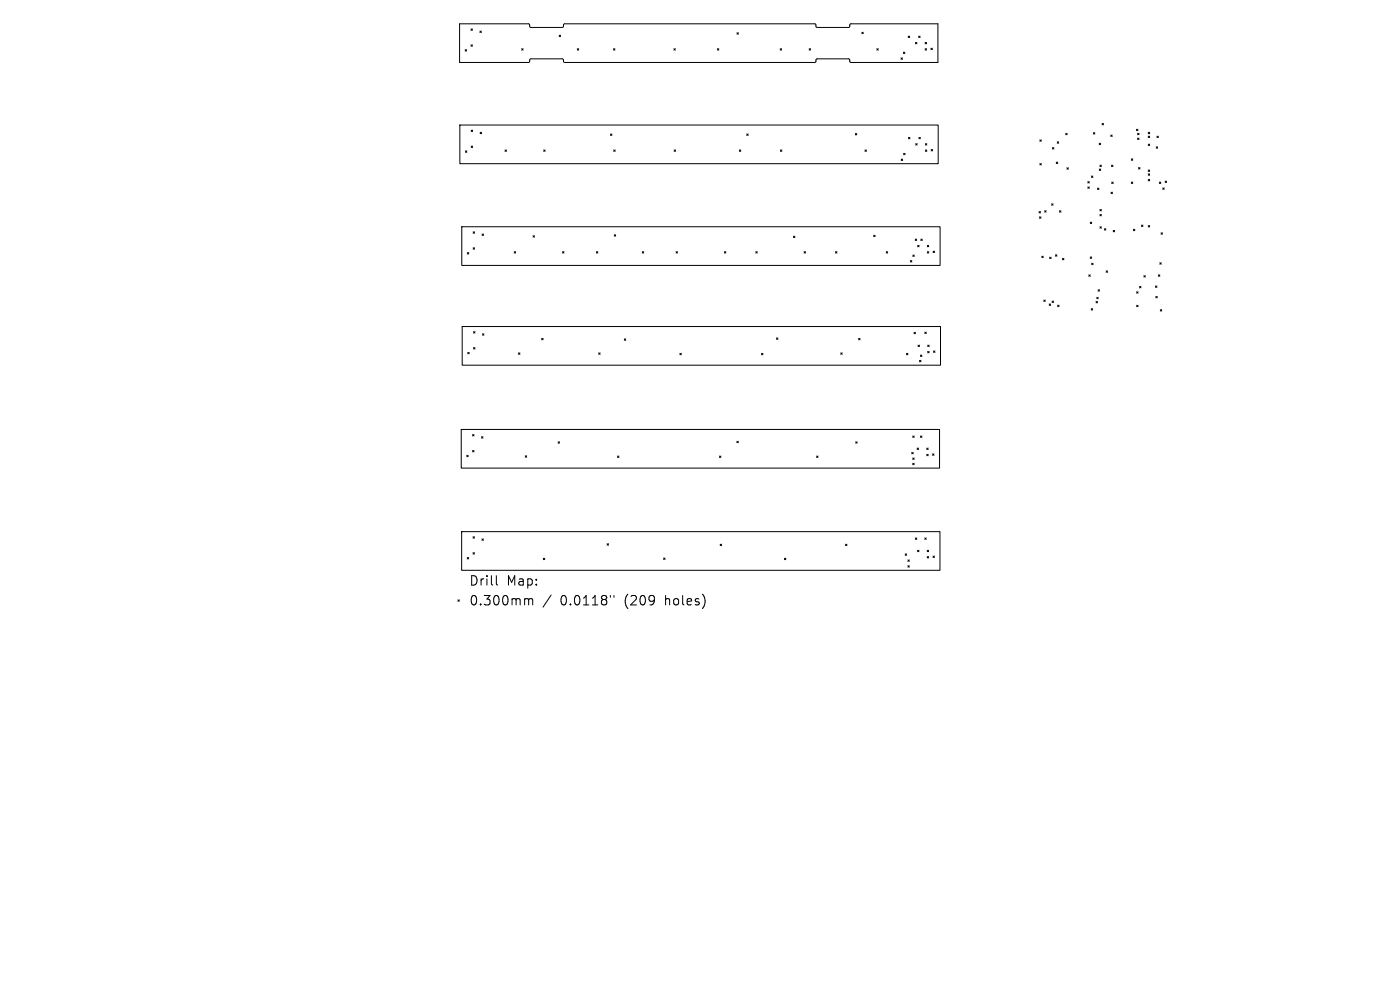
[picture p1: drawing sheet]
<svg xmlns="http://www.w3.org/2000/svg" width="297mm" height="210mm" viewBox="0 0 297 210" stroke-linecap="round" stroke-linejoin="round" font-family="sans-serif">
<defs><g id="words">
<g font-size="2.8">
<text x="99.5" y="124.5">Drill</text>
<text x="107.5" y="124.5">Map:</text>
<text x="99.5" y="128.7">0.300mm</text>
<text x="118.9" y="128.7">0.0118&quot;</text>
<text x="132.6" y="128.7">(209</text>
<text x="141.4" y="128.7">holes)</text>
</g>
</g></defs>
<g fill="none" stroke="#000" stroke-width=".21">
<path d="M97.5 5.1h14.6l.2 .1 .1 .5 .2 .1h6.7l.2-.1 .1-.5 .2-.1h53l.2 .1 .1 .5 .3 .1h6.6l.2-.1 .1-.5 .2-.1h18.5v8.2h-18.5l-.2-.2-.1-.5-.2-.1h-6.7l-.2 .1-.1 .5-.2 .2h-53l-.2-.2-.1-.5-.2-.1h-6.7l-.2 .1-.1 .5-.2 .2h-14.6zM98.7 10.5l.3 .3M99 10.5l-.3 .3M99.9 6.1l.3 .3M99.9 9.5l.3 .3M100.2 6.1l-.3 .3M100.2 9.5l-.3 .3M101.8 6.6l.3 .3M102.1 6.6l-.3 .3M110.7 10.3l.3 .3M111 10.3l-.3 .3M118.6 7.5l.3 .3"/>
<path d="M118.9 7.5l-.3 .3M122.5 10.3l.3 .3M122.8 10.3l-.3 .3M130.1 10.3l.4 .3M130.5 10.3l-.4 .3M143 10.3l.3 .3M143.3 10.3l-.3 .3M152.2 10.3l.3 .3M152.5 10.3l-.3 .3M156.3 6.9l.3 .4M156.6 6.9l-.3 .4M165.5 10.3l.3 .3"/>
<path d="M165.8 10.3l-.3 .3M171.7 10.3l.3 .3M172 10.3l-.3 .3M182.8 6.8l.3 .4M183.1 6.8l-.3 .4M186 10.3l.3 .3M186.3 10.3l-.3 .3M191.1 12.3l.3 .3M191.4 12.3l-.3 .3M191.6 11l.4 .4M192 11l-.4 .4M192.7 7.7l.3 .3"/>
<path d="M193 7.7l-.3 .3M194.2 9l.3 .3M194.5 9l-.3 .3M194.9 7.7l.3 .3M195.2 7.7l-.3 .3M196.3 9l.3 .3M196.3 10.3l.3 .3M196.6 9l-.3 .3M196.6 10.3l-.3 .3M197.5 10.2l.3 .3M197.8 10.2l-.3 .3M97.6 26.5h101.4v8.2h-101.4z"/>
<path d="M98.7 32l.3 .3M99 32l-.3 .3M100 27.6l.3 .3M100 31l.3 .3M100.3 27.6l-.3 .3M100.3 31l-.3 .3M101.9 28.1l.3 .3M102.2 28.1l-.3 .3M107.1 31.8l.3 .3M107.4 31.8l-.3 .3M115.3 31.8l.3 .3M115.6 31.8l-.3 .3"/>
<path d="M129.5 28.4l.3 .3M129.8 28.4l-.3 .3M130.2 31.8l.3 .3M130.5 31.8l-.3 .3M143 31.8l.3 .3M143.3 31.8l-.3 .3M156.9 31.8l.3 .3M157.2 31.8l-.3 .3M158.4 28.4l.3 .3M158.7 28.4l-.3 .3M165.6 31.8l.3 .3M165.9 31.8l-.3 .3"/>
<path d="M181.4 28.3l.4 .3M181.8 28.3l-.4 .3M183.5 31.8l.3 .3M183.8 31.8l-.3 .3M191.2 33.8l.3 .3M191.5 33.8l-.3 .3M191.7 32.5l.3 .3M192 32.5l-.3 .3M192.7 29.1l.3 .3M193 29.1l-.3 .3M194.3 30.5l.3 .3M194.6 30.5l-.3 .3"/>
<path d="M194.9 29.1l.3 .3M195.2 29.1l-.3 .3M196.3 30.5l.3 .3M196.3 31.8l.3 .3M196.6 30.5l-.3 .3M196.6 31.8l-.3 .3M197.5 31.7l.4 .3M197.9 31.7l-.4 .3M220.6 29.7l.3 .3M220.6 34.7l.3 .3M220.9 29.7l-.3 .3M220.9 34.7l-.3 .3"/>
<path d="M223.3 31.3l.3 .3M223.6 31.3l-.3 .3M224.1 34.4l.3 .3M224.3 30.1l.3 .3M224.4 34.4l-.3 .3M224.6 30.1l-.3 .3M226.1 28.3l.3 .3M226.3 35.6l.3 .3M226.4 28.3l-.3 .3M226.6 35.6l-.3 .3M230.8 38.5l.3 .3M230.8 39.6l.3 .4"/>
<path d="M231.1 38.5l-.3 .3M231.1 39.6l-.3 .4M231.5 37.3l.4 .3M231.9 37.3l-.4 .3M232 28.1l.3 .3M232.3 28.1l-.3 .3M232.8 39.9l.3 .3M233.1 39.9l-.3 .3M233.2 30.4l.3 .3M233.2 35.9l.3 .3M233.3 35l.3 .3M233.5 30.4l-.3 .3"/>
<path d="M233.5 35.9l-.3 .3M233.6 35l-.3 .3M233.8 26.2l.3 .3M234.1 26.2l-.3 .3M235.6 28.6l.3 .4M235.8 35l.3 .3M235.9 38.6l.3 .3M235.9 28.6l-.3 .4M236.1 35l-.3 .3M236.2 38.6l-.3 .3M240 33.7l.3 .3M240 38.6l.3 .3"/>
<path d="M240.3 33.7l-.3 .3M240.3 38.6l-.3 .3M241.1 27.4l.3 .3M241.3 28.3l.3 .3M241.3 29.3l.3 .3M241.4 27.4l-.3 .3M241.5 35.5l.3 .4M241.6 28.3l-.3 .3M241.6 29.3l-.3 .3M241.8 35.5l-.3 .4M243.6 28.1l.3 .3M243.6 28.9l.3 .3"/>
<path d="M243.6 30.6l.3 .3M243.6 36.1l.3 .3M243.6 36.9l.3 .3M243.6 38.1l.3 .3M243.9 28.9l-.3 .3M243.9 28.1l-.3 .3M243.9 30.6l-.3 .3M243.9 36.1l-.3 .3M243.9 36.9l-.3 .3M243.9 38.1l-.3 .3M245.3 31.1l.3 .3M245.4 28.9l.3 .3"/>
<path d="M245.6 31.1l-.3 .3M245.7 28.9l-.3 .3M245.9 38.6l.4 .3M246.3 38.6l-.4 .3M246.7 39.9l.3 .3M247 39.9l-.3 .3M247.2 38.4l.3 .3M247.5 38.4l-.3 .3M98 48.1h101.4v8.2h-101.4zM99.1 53.6l.4 .3M99.5 53.6l-.4 .3M100.4 49.2l.3 .3"/>
<path d="M100.4 52.6l.3 .3M100.7 49.2l-.3 .3M100.7 52.6l-.3 .3M102.3 49.6l.3 .3M102.6 49.6l-.3 .3M109.1 53.4l.3 .3M109.4 53.4l-.3 .3M113.1 50l.3 .3M113.4 50l-.3 .3M119.3 53.4l.3 .3M119.6 53.4l-.3 .3M126.5 53.4l.3 .3"/>
<path d="M126.8 53.4l-.3 .3M130.3 49.8l.3 .3M130.6 49.8l-.3 .3M136.2 53.4l.4 .3M136.6 53.4l-.4 .3M143.4 53.4l.3 .3M143.7 53.4l-.3 .3M153.7 53.4l.3 .3M154 53.4l-.3 .3M160.3 53.4l.3 .3M160.6 53.4l-.3 .3M168.3 50.1l.3 .3"/>
<path d="M168.6 50.1l-.3 .3M170.6 53.4l.3 .3M170.9 53.4l-.3 .3M177.2 53.4l.4 .3M177.6 53.4l-.4 .3M185.3 49.9l.4 .3M185.7 49.9l-.4 .3M188 53.4l.3 .3M188.3 53.4l-.3 .3M193.1 55.3l.3 .3M193.4 55.3l-.3 .3M193.6 54.1l.4 .3"/>
<path d="M194 54.1l-.4 .3M194.2 50.7l.3 .3M194.5 50.7l-.3 .3M194.7 52l.3 .4M195 52l-.3 .4M195.3 50.7l.4 .3M195.7 50.7l-.4 .3M196.7 52l.3 .4M196.7 53.4l.3 .3M197 52l-.3 .4M197 53.4l-.3 .3M198 53.3l.3 .3"/>
<path d="M198.3 53.3l-.3 .3M220.4 44.9l.3 .3M220.5 46l.3 .3M220.7 44.9l-.3 .3M220.8 46l-.3 .3M221 54.4l.3 .3M221.3 54.4l-.3 .3M221.6 44.7l.3 .3M221.9 44.7l-.3 .3M222.7 54.6l.3 .3M223 54.6l-.3 .3M223.1 43.2l.3 .3"/>
<path d="M223.4 43.2l-.3 .3M223.9 54l.3 .4M224.2 54l-.3 .4M224.8 44.7l.3 .3M225.1 44.7l-.3 .3M225.4 54.8l.3 .3M225.7 54.8l-.3 .3M231 58.3l.3 .3M231.3 54.5l.3 .3M231.3 47.1l.3 .3M231.3 58.3l-.3 .3M231.6 55.8l.3 .3"/>
<path d="M231.6 54.5l-.3 .3M231.6 47.1l-.3 .3M231.9 55.8l-.3 .3M233.3 44.4l.3 .3M233.3 45.5l.3 .3M233.3 48.1l.3 .3M233.6 44.4l-.3 .3M233.6 45.5l-.3 .3M233.6 48.1l-.3 .3M234.3 48.5l.3 .3M234.6 48.5l-.3 .3M234.7 57.5l.3 .3"/>
<path d="M235 57.5l-.3 .3M235.7 40.8l.3 .3M236 40.8l-.3 .3M236.2 48.9l.3 .3M236.5 48.9l-.3 .3M240.4 48.6l.4 .3M240.8 48.6l-.4 .3M242.2 47.7l.3 .3M242.5 47.7l-.3 .3M242.7 58.5l.3 .3M243 58.5l-.3 .3M243.6 47.8l.3 .4"/>
<path d="M243.9 47.8l-.3 .4M245.7 58.3l.4 .3M246.1 58.3l-.4 .3M246.1 55.7l.3 .3M246.3 49.4l.3 .3M246.4 55.7l-.3 .3M246.6 49.4l-.3 .3M98.1 69.3h101.4v8.2h-101.4zM99.2 74.8l.3 .3M99.5 74.8l-.3 .3M100.5 70.3l.3 .4M100.5 73.7l.3 .3"/>
<path d="M100.8 70.3l-.3 .4M100.8 73.7l-.3 .3M102.4 70.8l.3 .3M102.7 70.8l-.3 .3M110 74.9l.3 .3M110.3 74.9l-.3 .3M114.9 71.8l.3 .3M115.2 71.8l-.3 .3M127 74.9l.3 .3M127.3 74.9l-.3 .3M132.4 71.9l.3 .3M132.7 71.9l-.3 .3"/>
<path d="M144.2 75l.3 .3M144.5 75l-.3 .3M161.5 75l.4 .3M161.9 75l-.4 .3M164.7 71.7l.3 .3M165 71.7l-.3 .3M178.4 74.9l.3 .3M178.7 74.9l-.3 .3M182.2 71.8l.3 .3M182.5 71.8l-.3 .3M192.3 75l.3 .3M192.6 75l-.3 .3"/>
<path d="M193.9 70.5l.3 .3M194.2 70.5l-.3 .3M194.8 73.2l.3 .3M195.1 73.2l-.3 .3M195.1 76.4l.3 .3M195.3 75.3l.3 .3M195.4 76.4l-.3 .3M195.6 75.3l-.3 .3M196.2 70.4l.3 .4M196.5 70.4l-.3 .4M196.8 73.2l.3 .3M196.8 74.5l.3 .4"/>
<path d="M197.1 73.2l-.3 .3M197.1 74.5l-.3 .4M198 74.4l.3 .4M198.3 74.4l-.3 .4M221.4 63.6l.3 .4M221.7 63.6l-.3 .4M222.6 64.5l.3 .3M222.9 64.5l-.3 .3M223.2 63.9l.3 .3M223.5 63.9l-.3 .3M224.4 64.7l.3 .3M224.7 64.7l-.3 .3"/>
<path d="M231.5 65.5l.3 .3M231.8 65.5l-.3 .3M232.5 63.9l.3 .3M232.7 63.1l.3 .3M232.8 63.9l-.3 .3M233 61.5l.3 .3M233 63.1l-.3 .3M233.3 61.5l-.3 .3M241.1 61.9l.3 .3M241.1 64.8l.3 .3M241.4 61.9l-.3 .3M241.4 64.8l-.3 .3"/>
<path d="M241.7 60.8l.4 .3M242.1 60.8l-.4 .3M245.1 60.7l.3 .3M245.2 62.9l.3 .3M245.4 60.7l-.3 .3M245.5 62.9l-.3 .3M246.2 65.7l.3 .3M246.5 65.7l-.3 .3M97.8 91.1h101.5v8.2h-101.5zM99 96.6l.3 .3M99.3 96.6l-.3 .3M100.3 92.2l.3 .3"/>
<path d="M100.3 95.6l.3 .3M100.6 92.2l-.3 .3M100.6 95.6l-.3 .3M102.2 92.6l.3 .3M102.5 92.6l-.3 .3M111.4 96.7l.3 .3M111.7 96.7l-.3 .3M118.4 93.7l.3 .3M118.7 93.7l-.3 .3M131 96.7l.3 .3M131.3 96.7l-.3 .3M152.6 96.7l.3 .3"/>
<path d="M152.9 96.7l-.3 .3M156.3 93.6l.3 .3M156.6 93.6l-.3 .3M173.2 96.7l.3 .3M173.5 96.7l-.3 .3M181.5 93.7l.3 .3M181.8 93.7l-.3 .3M193.4 96l.3 .3M193.6 92.5l.3 .3M193.6 97.1l.3 .4M193.6 98.3l.3 .3M193.7 96l-.3 .3"/>
<path d="M193.9 92.5l-.3 .3M193.9 97.1l-.3 .4M193.9 98.3l-.3 .3M194.6 95l.3 .4M194.9 95l-.3 .4M195.3 92.5l.3 .3M195.6 92.5l-.3 .3M196.6 95l.3 .4M196.6 96.4l.3 .3M196.9 95l-.3 .4M196.9 96.4l-.3 .3M197.8 96.3l.3 .3"/>
<path d="M198.1 96.3l-.3 .3M97.9 112.8h101.5v8.2h-101.5zM99.1 118.3l.3 .3M99.4 118.3l-.3 .3M100.3 113.9l.4 .3M100.3 117.2l.4 .3M100.7 113.9l-.4 .3M100.7 117.2l-.4 .3M102.2 114.3l.4 .3M102.6 114.3l-.4 .3M115.3 118.4l.3 .3M115.6 118.4l-.3 .3"/>
<path d="M128.8 115.3l.3 .3M129.1 115.3l-.3 .3M140.8 118.4l.3 .3M141.1 118.4l-.3 .3M152.8 115.4l.3 .4M153.1 115.4l-.3 .4M166.4 118.4l.3 .3M166.7 118.4l-.3 .3M179.4 115.4l.3 .4M179.7 115.4l-.3 .4M192 117.5l.3 .3M192.3 117.5l-.3 .3"/>
<path d="M192.6 118.8l.3 .3M192.9 118.8l-.3 .3M194.2 114.1l.3 .3M194.5 114.1l-.3 .3M194.6 116.7l.4 .3M195 116.7l-.4 .3M196.2 114.1l.3 .3M196.5 114.1l-.3 .3M196.7 116.7l.3 .3M196.7 118.1l.3 .3M197 116.7l-.3 .3M197 118.1l-.3 .3"/>
<path d="M197.9 118l.3 .3M198.2 118l-.3 .3M97.1 127.3l.4 .3M97.5 127.3l-.4 .3M105.3 122.1v1.7l.3 .3M111.6 127l.5 .1 .1 .2M112.2 127.3l.2-.3 .5 .1 .1 1.2M112.2 127.3v1M116.9 126.2l-1.7 2.6M129.5 126.3v.4M130.2 126.3v.4M192.6 120l.3 .3"/>
<path d="M192.9 120l-.3 .3"/>
</g>
<use href="#words"/>
</svg>
